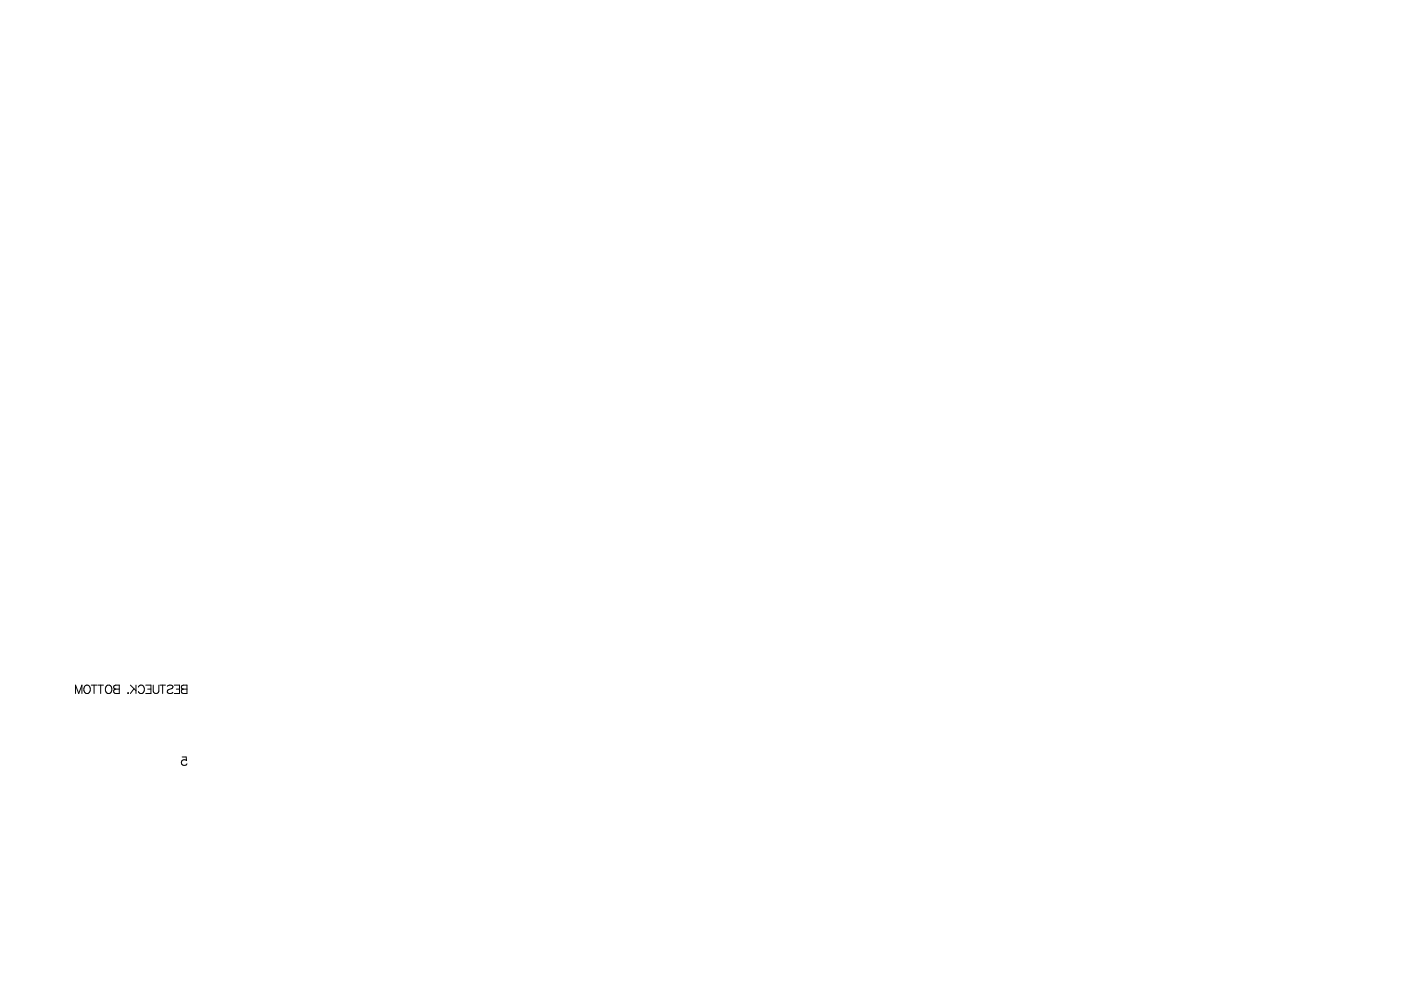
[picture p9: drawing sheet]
<svg xmlns="http://www.w3.org/2000/svg" width="297mm" height="210mm" viewBox="0 0 297 210" stroke-linecap="round" stroke-linejoin="round" font-family="sans-serif">
<g fill="none" stroke="#000" stroke-width=".21">
<path d="M16 146.7v-1.7l.7 1.7 .6-1.7v1.7M17.9 145.2a.65 .65 0 0 1 .8-.2 .65 .65 0 0 1 .4 .6v.5a.68 .68 0 0 1-.7 .7 .68 .68 0 0 1-.7-.7zM19.3 145h1.2M19.9 145v1.7M20.7 145h1.2M21.3 145v1.7M22.5 145.2a.65 .65 0 0 1 .7-.2 .65 .65 0 0 1 .5 .6v.5a.68 .68 0 0 1-.7 .7 .68 .68 0 0 1-.7-.7zM24.1 145.1l.4-.1h.7v1.7h-.7a.47 .47 0 0 1-.5-.4 .47 .47 0 0 1 .5-.5l-.4-.3zM24.5 145.8h.7M27 146.7h.2zM27.6 145l1.2 1.2M28.3 145.7l-.7 1"/>
<path d="M28.8 145v1.7M29.3 145.4a.65 .65 0 0 1 .7-.4 .65 .65 0 0 1 .5 .6v.5a.65 .65 0 0 1-.5 .6 .65 .65 0 0 1-.7-.4M30.8 145h1.1v1.7h-1.1M31.3 145.8h.6M32.4 145v1.2a.6 .6 0 0 0 .6 .5 .6 .6 0 0 0 .6-.5v-1.2M33.8 145h1.2M34.4 145v1.7M35.4 145.2a.67 .67 0 0 1 .6-.3 .67 .67 0 0 1 .6 .5l-.2 .2-.8 .4-.2 .5a.78 .78 0 0 0 1.2 0M36.9 145h1.1v1.7h-1.1M37.3 145.8h.7M38.5 145.1l.3-.1h.8v1.7h-.8a.47 .47 0 0 1-.4-.4 .47 .47 0 0 1 .4-.5l-.3-.2zM38.8 145.8h.8"/>
<path d="M38.5 160.2h.9l.1 .7a.63 .63 0 0 0-1 0 .63 .63 0 0 0 .1 1 .63 .63 0 0 0 1-.3"/>
</g>
</svg>
